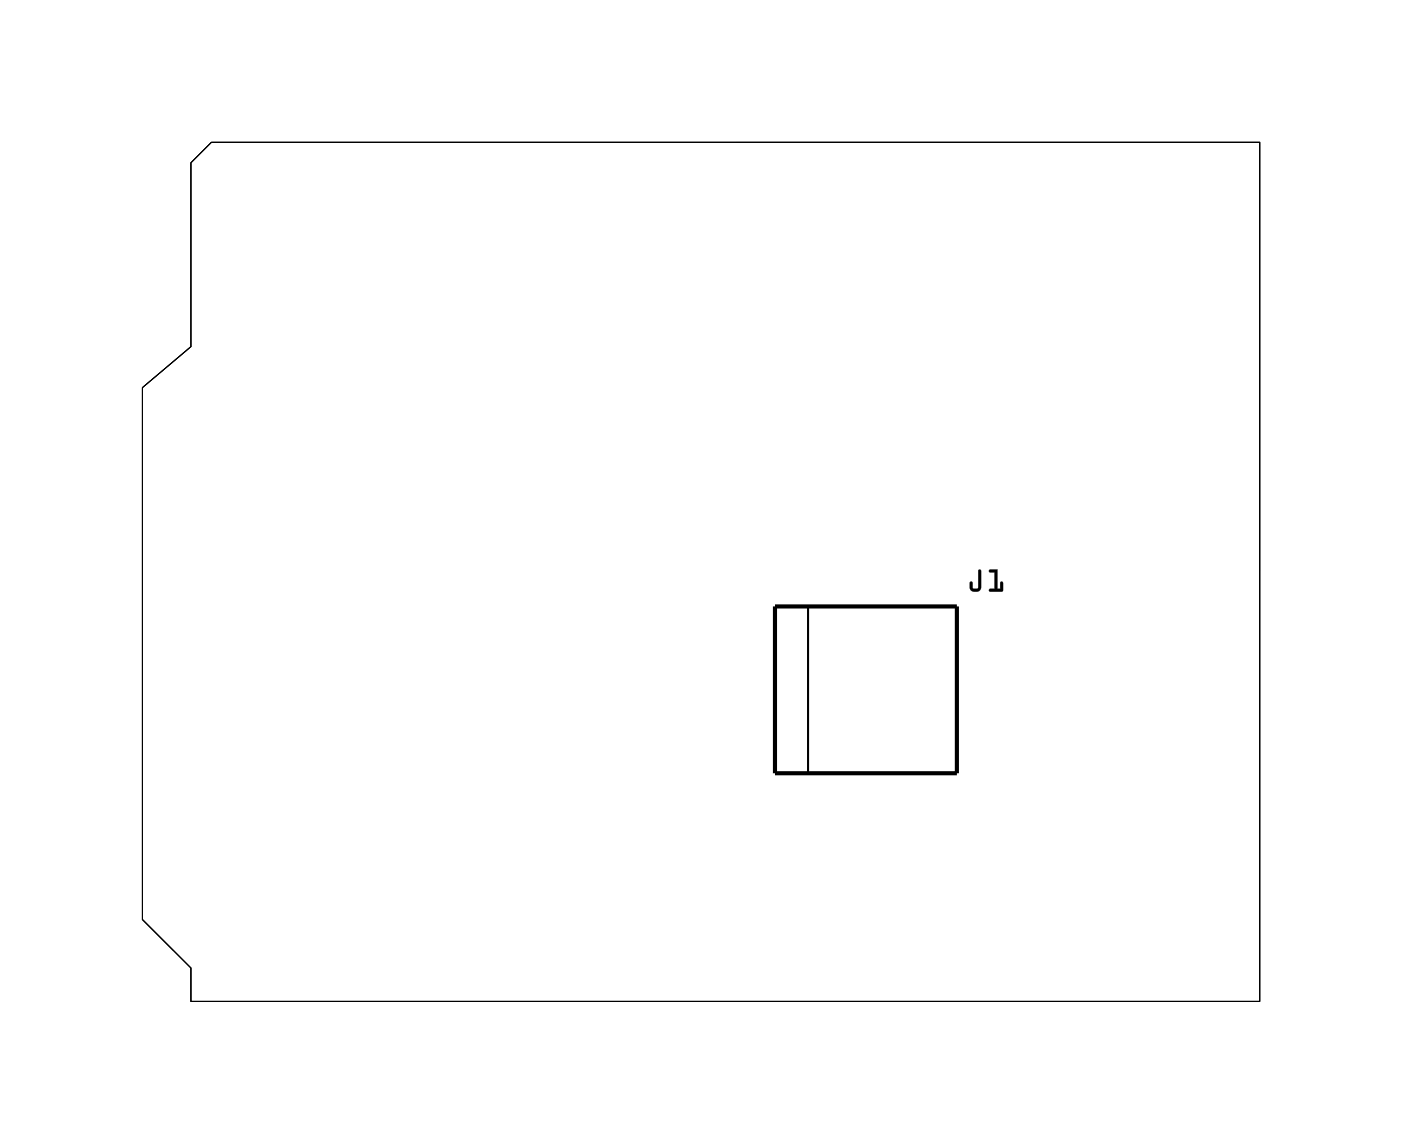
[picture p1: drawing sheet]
<svg xmlns="http://www.w3.org/2000/svg" width="86mm" height="70mm" viewBox="0 0 86 70" stroke-linecap="round" stroke-linejoin="round" font-family="sans-serif">
<path d="M11.7 10l1.3-1.3h64.4v52.9h-65.7v-2.1l-2.9-3v-32.7l2.9-2.5z" fill="none" stroke="#000" stroke-width=".06"/>
<path d="M47.6 37.3h11.2v10.2h-11.2z" fill="none" stroke="#000" stroke-width=".25"/>
<path d="M49.6 37.3v10.2" fill="none" stroke="#000" stroke-width=".13"/>
<g fill="#000">
<path d="M60.1 35l.2 .1v1a.37 .37 0 0 1-.4 .3 .37 .37 0 0 1-.3-.3v-.3a.1 .1 0 0 1 .1-.1 .1 .1 0 0 1 .1 .1v.4h.3zM60.1 35v1.1l-.3 .1-.1-.4h-.1v.3a.35 .35 0 0 0 .3 .3 .35 .35 0 0 0 .4-.3v-1zM60.8 35h.5v1.2h.2l-.1-.4a.1 .1 0 0 1 .1-.1 .1 .1 0 0 1 .1 .1v.6h-.8a.1 .1 0 0 1-.1-.1 .1 .1 0 0 1 .1-.1h.3v-1h-.3zM60.8 35v.2h.3v1h-.3v.1l.8 .1v-.6h-.1v.4h-.2v-1.2z"/>
<path d="M60.1 35l.2 .1v1a.36 .36 0 0 1-.4 .3 .36 .36 0 0 1-.3-.3v-.3h.1h.1v.4l.3-.1zM60.8 35h.5v1.2h.2v-.4h.1v.6l-.8-.1v-.1h.3v-1h-.3z"/>
</g>
<circle cx="40.4" cy="28.9" r=".64" fill="#fff"/>
<circle cx="40.4" cy="28.9" r=".64" fill="none" stroke="#fff" stroke-width=".51"/>
<circle cx="40.4" cy="41.2" r=".64" fill="#fff"/>
<circle cx="40.4" cy="41.2" r=".64" fill="none" stroke="#fff" stroke-width=".51"/>
<circle cx="34.1" cy="43.2" r=".64" fill="#fff"/>
<circle cx="34.1" cy="43.2" r=".64" fill="none" stroke="#fff" stroke-width=".51"/>
<circle cx="28.4" cy="28.9" r=".64" fill="#fff"/>
<circle cx="28.4" cy="28.9" r=".64" fill="none" stroke="#fff" stroke-width=".51"/>
<circle cx="28.4" cy="41.2" r=".64" fill="#fff"/>
<circle cx="28.4" cy="41.2" r=".64" fill="none" stroke="#fff" stroke-width=".51"/>
<path d="M51.6 25h1.5v1.6h-1.5z" fill="#fff"/>
<path d="M51.6 25h1.5v1.6h-1.5z" fill="none" stroke="#fff" stroke-width=".76" stroke-linecap="butt"/>
<circle cx="52.4" cy="25.8" r=".75" fill="#fff"/>
<circle cx="52.4" cy="25.8" r=".75" fill="none" stroke="#fff" stroke-width=".76" stroke-linecap="butt"/>
<circle cx="52.4" cy="20.8" r=".75" fill="#fff"/>
<circle cx="52.4" cy="20.8" r=".75" fill="none" stroke="#fff" stroke-width=".76" stroke-linecap="butt"/>
<path d="M53.6 44.3h1.2v1.2h-1.2z" fill="#fff"/>
<path d="M53.6 44.3h1.2v1.2h-1.2z" fill="none" stroke="#fff" stroke-width=".76" stroke-linecap="butt"/>
<circle cx="54.2" cy="44.9" r=".6" fill="#fff"/>
<circle cx="54.2" cy="44.9" r=".6" fill="none" stroke="#fff" stroke-width=".76" stroke-linecap="butt"/>
<circle cx="54.2" cy="39.9" r=".6" fill="#fff"/>
<circle cx="54.2" cy="39.9" r=".6" fill="none" stroke="#fff" stroke-width=".76" stroke-linecap="butt"/>
<path d="M53.6 44.3h1.2v1.2h-1.2z" fill="#fff"/>
<path d="M53.6 44.3h1.2v1.2h-1.2z" fill="none" stroke="#fff" stroke-width=".76" stroke-linecap="butt"/>
<circle cx="54.2" cy="44.9" r=".6" fill="#fff"/>
<circle cx="54.2" cy="44.9" r=".6" fill="none" stroke="#fff" stroke-width=".76" stroke-linecap="butt"/>
<circle cx="54.2" cy="39.9" r=".6" fill="#fff"/>
<circle cx="54.2" cy="39.9" r=".6" fill="none" stroke="#fff" stroke-width=".76" stroke-linecap="butt"/>
<path d="M18.2 34.1h1.4v1.4h-1.4z" fill="#fff"/>
<path d="M18.2 34.1h1.4v1.4h-1.4z" fill="none" stroke="#fff" stroke-width=".76" stroke-linecap="butt"/>
<circle cx="18.9" cy="39.8" r=".7" fill="#fff"/>
<circle cx="18.9" cy="39.8" r=".7" fill="none" stroke="#fff" stroke-width=".76" stroke-linecap="butt"/>
<circle cx="18.9" cy="37.3" r=".7" fill="#fff"/>
<circle cx="18.9" cy="37.3" r=".7" fill="none" stroke="#fff" stroke-width=".76" stroke-linecap="butt"/>
<circle cx="18.9" cy="34.8" r=".7" fill="#fff"/>
<circle cx="18.9" cy="34.8" r=".7" fill="none" stroke="#fff" stroke-width=".76" stroke-linecap="butt"/>
<circle cx="18.8" cy="27.6" r=".7" fill="#fff"/>
<circle cx="18.8" cy="27.6" r=".7" fill="none" stroke="#fff" stroke-width=".76" stroke-linecap="butt"/>
<circle cx="18.8" cy="17.5" r=".7" fill="#fff"/>
<circle cx="18.8" cy="17.5" r=".7" fill="none" stroke="#fff" stroke-width=".76" stroke-linecap="butt"/>
<circle cx="23.9" cy="59.5" r=".66" fill="#fff"/>
<circle cx="23.9" cy="59.5" r=".66" fill="none" stroke="#fff" stroke-width=".61" stroke-linecap="butt"/>
<circle cx="21.4" cy="59.5" r=".66" fill="#fff"/>
<circle cx="21.4" cy="59.5" r=".66" fill="none" stroke="#fff" stroke-width=".61" stroke-linecap="butt"/>
<circle cx="18.8" cy="59.5" r=".66" fill="#fff"/>
<circle cx="18.8" cy="59.5" r=".66" fill="none" stroke="#fff" stroke-width=".61" stroke-linecap="butt"/>
<circle cx="16.3" cy="59.5" r=".66" fill="#fff"/>
<circle cx="16.3" cy="59.5" r=".66" fill="none" stroke="#fff" stroke-width=".61" stroke-linecap="butt"/>
<circle cx="13.8" cy="59.5" r=".66" fill="#fff"/>
<circle cx="13.8" cy="59.5" r=".66" fill="none" stroke="#fff" stroke-width=".61" stroke-linecap="butt"/>
<circle cx="35.6" cy="11.3" r=".66" fill="#fff"/>
<circle cx="35.6" cy="11.3" r=".66" fill="none" stroke="#fff" stroke-width=".61" stroke-linecap="butt"/>
<circle cx="38.1" cy="11.3" r=".66" fill="#fff"/>
<circle cx="38.1" cy="11.3" r=".66" fill="none" stroke="#fff" stroke-width=".61" stroke-linecap="butt"/>
<circle cx="40.7" cy="11.3" r=".66" fill="#fff"/>
<circle cx="40.7" cy="11.3" r=".66" fill="none" stroke="#fff" stroke-width=".61" stroke-linecap="butt"/>
<circle cx="43.2" cy="11.3" r=".66" fill="#fff"/>
<circle cx="43.2" cy="11.3" r=".66" fill="none" stroke="#fff" stroke-width=".61" stroke-linecap="butt"/>
<circle cx="45.8" cy="11.3" r=".66" fill="#fff"/>
<circle cx="45.8" cy="11.3" r=".66" fill="none" stroke="#fff" stroke-width=".61" stroke-linecap="butt"/>
<circle cx="48.3" cy="11.3" r=".66" fill="#fff"/>
<circle cx="48.3" cy="11.3" r=".66" fill="none" stroke="#fff" stroke-width=".61" stroke-linecap="butt"/>
<circle cx="50.8" cy="11.3" r=".66" fill="#fff"/>
<circle cx="50.8" cy="11.3" r=".66" fill="none" stroke="#fff" stroke-width=".61" stroke-linecap="butt"/>
<circle cx="53.4" cy="11.3" r=".66" fill="#fff"/>
<circle cx="53.4" cy="11.3" r=".66" fill="none" stroke="#fff" stroke-width=".61" stroke-linecap="butt"/>
<circle cx="55.9" cy="11.3" r=".66" fill="#fff"/>
<circle cx="55.9" cy="11.3" r=".66" fill="none" stroke="#fff" stroke-width=".61" stroke-linecap="butt"/>
<circle cx="58.5" cy="11.3" r=".66" fill="#fff"/>
<circle cx="58.5" cy="11.3" r=".66" fill="none" stroke="#fff" stroke-width=".61" stroke-linecap="butt"/>
<circle cx="13.8" cy="11.3" r=".66" fill="#fff"/>
<circle cx="13.8" cy="11.3" r=".66" fill="none" stroke="#fff" stroke-width=".61" stroke-linecap="butt"/>
<circle cx="16.3" cy="11.3" r=".66" fill="#fff"/>
<circle cx="16.3" cy="11.3" r=".66" fill="none" stroke="#fff" stroke-width=".61" stroke-linecap="butt"/>
<circle cx="18.8" cy="11.3" r=".66" fill="#fff"/>
<circle cx="18.8" cy="11.3" r=".66" fill="none" stroke="#fff" stroke-width=".61" stroke-linecap="butt"/>
<circle cx="21.4" cy="11.3" r=".66" fill="#fff"/>
<circle cx="21.4" cy="11.3" r=".66" fill="none" stroke="#fff" stroke-width=".61" stroke-linecap="butt"/>
<circle cx="23.9" cy="11.3" r=".66" fill="#fff"/>
<circle cx="23.9" cy="11.3" r=".66" fill="none" stroke="#fff" stroke-width=".61" stroke-linecap="butt"/>
<circle cx="26.5" cy="11.3" r=".66" fill="#fff"/>
<circle cx="26.5" cy="11.3" r=".66" fill="none" stroke="#fff" stroke-width=".61" stroke-linecap="butt"/>
<circle cx="29" cy="11.3" r=".66" fill="#fff"/>
<circle cx="29" cy="11.3" r=".66" fill="none" stroke="#fff" stroke-width=".61" stroke-linecap="butt"/>
<circle cx="31.5" cy="11.3" r=".66" fill="#fff"/>
<circle cx="31.5" cy="11.3" r=".66" fill="none" stroke="#fff" stroke-width=".61" stroke-linecap="butt"/>
<circle cx="46.8" cy="59.5" r=".66" fill="#fff"/>
<circle cx="46.8" cy="59.5" r=".66" fill="none" stroke="#fff" stroke-width=".61" stroke-linecap="butt"/>
<circle cx="49.3" cy="59.5" r=".66" fill="#fff"/>
<circle cx="49.3" cy="59.5" r=".66" fill="none" stroke="#fff" stroke-width=".61" stroke-linecap="butt"/>
<circle cx="44.2" cy="59.5" r=".66" fill="#fff"/>
<circle cx="44.2" cy="59.5" r=".66" fill="none" stroke="#fff" stroke-width=".61" stroke-linecap="butt"/>
<circle cx="41.7" cy="59.5" r=".66" fill="#fff"/>
<circle cx="41.7" cy="59.5" r=".66" fill="none" stroke="#fff" stroke-width=".61" stroke-linecap="butt"/>
<circle cx="39.2" cy="59.5" r=".66" fill="#fff"/>
<circle cx="39.2" cy="59.5" r=".66" fill="none" stroke="#fff" stroke-width=".61" stroke-linecap="butt"/>
<circle cx="36.6" cy="59.5" r=".66" fill="#fff"/>
<circle cx="36.6" cy="59.5" r=".66" fill="none" stroke="#fff" stroke-width=".61" stroke-linecap="butt"/>
<circle cx="34.1" cy="59.5" r=".66" fill="#fff"/>
<circle cx="34.1" cy="59.5" r=".66" fill="none" stroke="#fff" stroke-width=".61" stroke-linecap="butt"/>
<circle cx="31.5" cy="59.5" r=".66" fill="#fff"/>
<circle cx="31.5" cy="59.5" r=".66" fill="none" stroke="#fff" stroke-width=".61" stroke-linecap="butt"/>
<circle cx="26.5" cy="59.5" r=".66" fill="#fff"/>
<circle cx="26.5" cy="59.5" r=".66" fill="none" stroke="#fff" stroke-width=".61" stroke-linecap="butt"/>
<circle cx="39.1" cy="50.2" r=".75" fill="#fff"/>
<circle cx="39.1" cy="50.2" r=".75" fill="none" stroke="#fff" stroke-width=".74" stroke-linecap="butt"/>
<circle cx="28.9" cy="50.2" r=".75" fill="#fff"/>
<circle cx="28.9" cy="50.2" r=".75" fill="none" stroke="#fff" stroke-width=".74" stroke-linecap="butt"/>
</svg>
